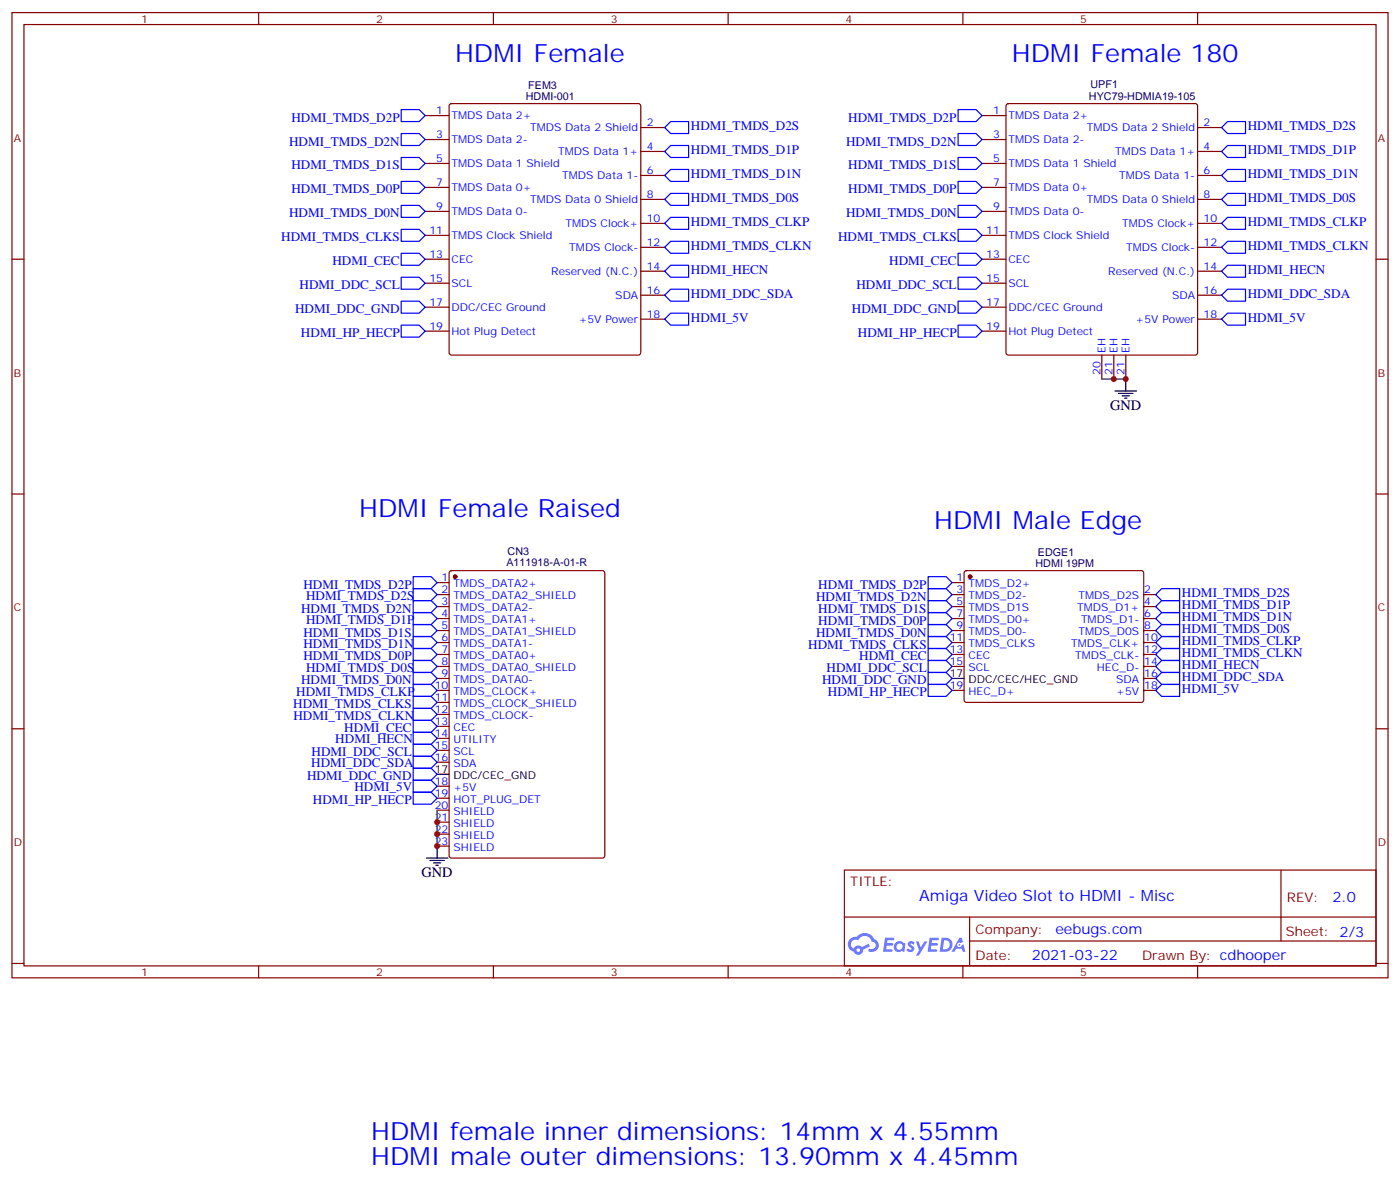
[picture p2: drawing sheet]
<svg xmlns="http://www.w3.org/2000/svg" width="412mm" height="348mm" viewBox="0 0 412 348" stroke-linecap="round" stroke-linejoin="round" font-family="sans-serif">
<defs><g id="words">
<g font-size="7.4" fill="#00f">
<text x="134.1" y="18.2">HDMI Female</text>
<text x="298.1" y="18.2">HDMI Female 180</text>
<text x="105.8" y="152.2">HDMI Female Raised</text>
<text x="275.2" y="155.8">HDMI Male Edge</text>
<text x="109.4" y="335.7">HDMI female inner dimensions: 14mm x 4.55mm</text>
<text x="109.4" y="343.1">HDMI male outer dimensions: 13.90mm x 4.45mm</text>
</g>
<text font-size="4.6" fill="#00f" x="270.8" y="265.3">Amiga Video Slot to HDMI - Misc</text>
<g font-size="4.2">
<text x="327" y="120.8">GND</text>
<text x="124.2" y="258.4">GND</text>
</g>
<g font-size="4.2" fill="#00f">
<text x="392.5" y="265.6">2.0</text>
<text x="310.9" y="275.1">eebugs.com</text>
<text x="304" y="282.9">2021-03-22</text>
</g>
<g font-size="3.9" fill="#00f">
<text x="85.8" y="35.8">HDMI_TMDS_D2P</text>
<text x="249.9" y="35.8">HDMI_TMDS_D2P</text>
<text x="203.5" y="38.3">HDMI_TMDS_D2S</text>
<text x="367.6" y="38.3">HDMI_TMDS_D2S</text>
<text x="85.2" y="42.9">HDMI_TMDS_D2N</text>
<text x="203.5" y="45.3">HDMI_TMDS_D1P</text>
<text x="249.2" y="42.9">HDMI_TMDS_D2N</text>
<text x="367.6" y="45.3">HDMI_TMDS_D1P</text>
<text x="85.8" y="49.9">HDMI_TMDS_D1S</text>
<text x="203.5" y="52.4">HDMI_TMDS_D1N</text>
<text x="249.9" y="49.9">HDMI_TMDS_D1S</text>
<text x="367.6" y="52.4">HDMI_TMDS_D1N</text>
<text x="85.8" y="57">HDMI_TMDS_D0P</text>
<text x="203.5" y="59.4">HDMI_TMDS_D0S</text>
<text x="249.9" y="57">HDMI_TMDS_D0P</text>
<text x="367.6" y="59.4">HDMI_TMDS_D0S</text>
<text x="85.2" y="64">HDMI_TMDS_D0N</text>
<text x="249.2" y="64">HDMI_TMDS_D0N</text>
<text x="82.8" y="71.1">HDMI_TMDS_CLKS</text>
<text x="203.5" y="66.5">HDMI_TMDS_CLKP</text>
<text x="246.9" y="71.1">HDMI_TMDS_CLKS</text>
<text x="367.6" y="66.5">HDMI_TMDS_CLKP</text>
<text x="203.5" y="73.5">HDMI_TMDS_CLKN</text>
<text x="367.6" y="73.5">HDMI_TMDS_CLKN</text>
<text x="97.9" y="78.1">HDMI_CEC</text>
<text x="203.5" y="80.6">HDMI_HECN</text>
<text x="261.9" y="78.1">HDMI_CEC</text>
<text x="367.6" y="80.6">HDMI_HECN</text>
<text x="88.2" y="85.2">HDMI_DDC_SCL</text>
<text x="203.5" y="87.7">HDMI_DDC_SDA</text>
<text x="252.3" y="85.2">HDMI_DDC_SCL</text>
<text x="367.6" y="87.7">HDMI_DDC_SDA</text>
<text x="86.9" y="92.3">HDMI_DDC_GND</text>
<text x="203.5" y="94.7">HDMI_5V</text>
<text x="251" y="92.3">HDMI_DDC_GND</text>
<text x="367.6" y="94.7">HDMI_5V</text>
<text x="88.7" y="99.3">HDMI_HP_HECP</text>
<text x="252.7" y="99.3">HDMI_HP_HECP</text>
<text x="89.4" y="173.4">HDMI_TMDS_D2P</text>
<text x="241.1" y="173.4">HDMI_TMDS_D2P</text>
<text x="90.2" y="176.7">HDMI_TMDS_D2S</text>
<text x="240.4" y="176.9">HDMI_TMDS_D2N</text>
<text x="348.2" y="175.9">HDMI_TMDS_D2S</text>
<text x="348.2" y="179.4">HDMI_TMDS_D1P</text>
<text x="88.7" y="180.4">HDMI_TMDS_D2N</text>
<text x="90.2" y="183.7">HDMI_TMDS_D1P</text>
<text x="241.1" y="184">HDMI_TMDS_D0P</text>
<text x="241.1" y="180.4">HDMI_TMDS_D1S</text>
<text x="348.2" y="182.9">HDMI_TMDS_D1N</text>
<text x="89.4" y="187.5">HDMI_TMDS_D1S</text>
<text x="89.4" y="190.8">HDMI_TMDS_D1N</text>
<text x="238.1" y="191">HDMI_TMDS_CLKS</text>
<text x="240.4" y="187.5">HDMI_TMDS_D0N</text>
<text x="348.2" y="186.4">HDMI_TMDS_D0S</text>
<text x="348.2" y="190">HDMI_TMDS_CLKP</text>
<text x="89.4" y="194.6">HDMI_TMDS_D0P</text>
<text x="90.2" y="197.8">HDMI_TMDS_D0S</text>
<text x="253.1" y="194.6">HDMI_CEC</text>
<text x="348.2" y="197">HDMI_HECN</text>
<text x="348.2" y="193.5">HDMI_TMDS_CLKN</text>
<text x="88.7" y="201.6">HDMI_TMDS_D0N</text>
<text x="242.1" y="201.6">HDMI_DDC_GND</text>
<text x="243.5" y="198.1">HDMI_DDC_SCL</text>
<text x="348.2" y="200.5">HDMI_DDC_SDA</text>
<text x="86.4" y="208.7">HDMI_TMDS_CLKS</text>
<text x="87.2" y="204.9">HDMI_TMDS_CLKP</text>
<text x="243.9" y="205.1">HDMI_HP_HECP</text>
<text x="348.2" y="204.1">HDMI_5V</text>
<text x="86.4" y="211.9">HDMI_TMDS_CLKN</text>
<text x="101.4" y="215.7">HDMI_CEC</text>
<text x="98.8" y="219">HDMI_HECN</text>
<text x="91.7" y="226.1">HDMI_DDC_SDA</text>
<text x="91.8" y="222.8">HDMI_DDC_SCL</text>
<text x="90.4" y="229.8">HDMI_DDC_GND</text>
<text x="104.4" y="233.1">HDMI_5V</text>
<text x="92.2" y="236.9">HDMI_HP_HECP</text>
</g>
<g font-size="3.9" fill="#800">
<text x="250.5" y="260.9">TITLE:</text>
<text x="379.1" y="265.6">REV:</text>
<text x="287.4" y="275.1">Company:</text>
<text x="378.7" y="275.7">Sheet: 2/3</text>
<text x="287.4" y="282.8">Date:</text>
<text x="336.4" y="282.8">Drawn By: cdhooper</text>
</g>
<g font-size="3.2" fill="#800">
<text x="41.6" y="6.7">1</text>
<text x="110.8" y="6.7">2</text>
<text x="179.9" y="6.7">3</text>
<text x="249.1" y="6.7">4</text>
<text x="318.2" y="6.7">5</text>
<text x="4.1" y="41.8">A</text>
<text x="405.9" y="41.8">A</text>
<text x="4.1" y="110.9">B</text>
<text x="405.9" y="110.9">B</text>
<text x="4.1" y="180.1">C</text>
<text x="405.9" y="180.1">C</text>
<text x="4.1" y="249.2">D</text>
<text x="405.9" y="249.2">D</text>
<text x="41.6" y="287.5">1</text>
<text x="110.8" y="287.5">2</text>
<text x="179.9" y="287.5">3</text>
<text x="249.1" y="287.5">4</text>
<text x="318.2" y="287.5">5</text>
</g>
<g font-size="3.2" fill="#000080">
<text x="154.9" y="29.5">HDMI-001</text>
<text x="155.6" y="26.3">FEM3</text>
<text x="320.8" y="29.5">HYC79-HDMIA19-105</text>
<text x="321.2" y="26">UPF1</text>
<text x="149.2" y="166.8">A111918-A-01-R</text>
<text x="149.5" y="163.6">CN3</text>
<text x="305" y="167">HDMI 19PM</text>
<text x="305.7" y="163.9">EDGE1</text>
</g>
<g font-size="3.2" fill="#00f">
<text x="128.5" y="33.7">1</text>
<text x="133" y="35.1">TMDS Data 2+</text>
<text x="292.6" y="33.7">1</text>
<text x="297" y="35.1">TMDS Data 2+</text>
<text x="128.5" y="40.7">3</text>
<text x="156.1" y="38.6">TMDS Data 2 Shield</text>
<text x="190.5" y="37.2">2</text>
<text x="292.6" y="40.7">3</text>
<text x="320.2" y="38.6">TMDS Data 2 Shield</text>
<text x="354.5" y="37.2">2</text>
<text x="128.5" y="47.8">5</text>
<text x="133" y="42.2">TMDS Data 2-</text>
<text x="164.4" y="45.7">TMDS Data 1+</text>
<text x="190.5" y="44.3">4</text>
<text x="292.6" y="47.8">5</text>
<text x="297" y="42.2">TMDS Data 2-</text>
<text x="328.5" y="45.7">TMDS Data 1+</text>
<text x="354.5" y="44.3">4</text>
<text x="133" y="49.2">TMDS Data 1 Shield</text>
<text x="165.6" y="52.7">TMDS Data 1-</text>
<text x="190.5" y="51.3">6</text>
<text x="297" y="49.2">TMDS Data 1 Shield</text>
<text x="329.6" y="52.7">TMDS Data 1-</text>
<text x="354.5" y="51.3">6</text>
<text x="128.5" y="54.9">7</text>
<text x="133" y="56.3">TMDS Data 0+</text>
<text x="156.1" y="59.8">TMDS Data 0 Shield</text>
<text x="190.5" y="58.4">8</text>
<text x="292.6" y="54.9">7</text>
<text x="297" y="56.3">TMDS Data 0+</text>
<text x="320.2" y="59.8">TMDS Data 0 Shield</text>
<text x="354.5" y="58.4">8</text>
<text x="128.5" y="61.9">9</text>
<text x="133" y="63.3">TMDS Data 0-</text>
<text x="190.5" y="65.4">10</text>
<text x="292.6" y="61.9">9</text>
<text x="297" y="63.3">TMDS Data 0-</text>
<text x="354.5" y="65.4">10</text>
<text x="126.5" y="69">11</text>
<text x="133" y="70.4">TMDS Clock Shield</text>
<text x="166.5" y="66.9">TMDS Clock+</text>
<text x="290.5" y="69">11</text>
<text x="297" y="70.4">TMDS Clock Shield</text>
<text x="330.6" y="66.9">TMDS Clock+</text>
<text x="126.5" y="76">13</text>
<text x="133" y="77.4">CEC</text>
<text x="167.7" y="73.9">TMDS Clock-</text>
<text x="190.5" y="72.5">12</text>
<text x="290.5" y="76">13</text>
<text x="297" y="77.4">CEC</text>
<text x="331.7" y="73.9">TMDS Clock-</text>
<text x="354.5" y="72.5">12</text>
<text x="126.5" y="83.1">15</text>
<text x="162.4" y="81">Reserved (N.C.)</text>
<text x="190.5" y="79.6">14</text>
<text x="290.5" y="83.1">15</text>
<text x="326.4" y="81">Reserved (N.C.)</text>
<text x="354.5" y="79.6">14</text>
<text x="133" y="84.5">SCL</text>
<text x="181.3" y="88">SDA</text>
<text x="190.5" y="86.6">16</text>
<text x="297" y="84.5">SCL</text>
<text x="345.3" y="88">SDA</text>
<text x="354.5" y="86.6">16</text>
<text x="126.5" y="90.1">17</text>
<text x="133" y="91.5">DDC/CEC Ground</text>
<text x="170.5" y="95.1">+5V Power</text>
<text x="190.5" y="93.7">18</text>
<text x="290.5" y="90.1">17</text>
<text x="297" y="91.5">DDC/CEC Ground</text>
<text x="334.5" y="95.1">+5V Power</text>
<text x="354.5" y="93.7">18</text>
<text x="126.5" y="97.2">19</text>
<text x="133" y="98.6">Hot Plug Detect</text>
<text x="290.5" y="97.2">19</text>
<text x="297" y="98.6">Hot Plug Detect</text>
<text x="325.6" y="103.9" transform="rotate(-90 325.6 103.9)">EH</text>
<text x="329.1" y="103.9" transform="rotate(-90 329.1 103.9)">EH</text>
<text x="332.7" y="103.9" transform="rotate(-90 332.7 103.9)">EH</text>
<text x="324.2" y="110.4" transform="rotate(-90 324.2 110.4)">20</text>
<text x="327.7" y="110.4" transform="rotate(-90 327.7 110.4)">21</text>
<text x="331.3" y="110.4" transform="rotate(-90 331.3 110.4)">21</text>
<text x="130.1" y="171.3">1</text>
<text x="133.6" y="173">TMDS_DATA2+</text>
<text x="281.8" y="171.3">1</text>
<text x="285.3" y="173">TMDS_D2+</text>
<text x="130.1" y="174.8">2</text>
<text x="130.1" y="178.3">3</text>
<text x="133.6" y="176.6">TMDS_DATA2_SHIELD</text>
<text x="281.8" y="174.8">3</text>
<text x="281.8" y="178.3">5</text>
<text x="285.3" y="176.6">TMDS_D2-</text>
<text x="317.7" y="176.6">TMDS_D2S</text>
<text x="337.1" y="174.8">2</text>
<text x="337.1" y="178.3">4</text>
<text x="130.1" y="181.9">4</text>
<text x="130.1" y="185.4">5</text>
<text x="133.6" y="180.1">TMDS_DATA2-</text>
<text x="133.6" y="183.6">TMDS_DATA1+</text>
<text x="281.8" y="181.9">7</text>
<text x="281.8" y="185.4">9</text>
<text x="285.3" y="180.1">TMDS_D1S</text>
<text x="285.3" y="183.6">TMDS_D0+</text>
<text x="317.3" y="180.1">TMDS_D1+</text>
<text x="318.4" y="183.6">TMDS_D1-</text>
<text x="337.1" y="181.9">6</text>
<text x="337.1" y="185.4">8</text>
<text x="130.1" y="188.9">6</text>
<text x="133.6" y="187.1">TMDS_DATA1_SHIELD</text>
<text x="133.6" y="190.7">TMDS_DATA1-</text>
<text x="279.8" y="188.9">11</text>
<text x="285.3" y="187.1">TMDS_D0-</text>
<text x="285.3" y="190.7">TMDS_CLKS</text>
<text x="315.6" y="190.7">TMDS_CLK+</text>
<text x="317.7" y="187.1">TMDS_D0S</text>
<text x="337.1" y="188.9">10</text>
<text x="130.1" y="192.4">7</text>
<text x="130.1" y="196">8</text>
<text x="133.6" y="194.2">TMDS_DATA0+</text>
<text x="133.6" y="197.7">TMDS_DATA0_SHIELD</text>
<text x="279.8" y="192.4">13</text>
<text x="279.8" y="196">15</text>
<text x="285.3" y="194.2">CEC</text>
<text x="285.3" y="197.7">SCL</text>
<text x="316.7" y="194.2">TMDS_CLK-</text>
<text x="323.1" y="197.7">HEC_D-</text>
<text x="337.1" y="192.4">12</text>
<text x="337.1" y="196">14</text>
<text x="128.1" y="203">10</text>
<text x="130.1" y="199.5">9</text>
<text x="133.6" y="201.3">TMDS_DATA0-</text>
<text x="279.8" y="203">19</text>
<text x="328.8" y="201.3">SDA</text>
<text x="337.1" y="199.5">16</text>
<text x="337.1" y="203">18</text>
<text x="128.1" y="206.6">11</text>
<text x="133.6" y="204.8">TMDS_CLOCK+</text>
<text x="133.6" y="208.3">TMDS_CLOCK_SHIELD</text>
<text x="285.3" y="204.8">HEC_D+</text>
<text x="328.8" y="204.8">+5V</text>
<text x="128.1" y="210.1">12</text>
<text x="128.1" y="213.6">13</text>
<text x="133.6" y="211.8">TMDS_CLOCK-</text>
<text x="133.6" y="215.4">CEC</text>
<text x="128.1" y="217.1">14</text>
<text x="128.1" y="220.7">15</text>
<text x="133.6" y="218.9">UTILITY</text>
<text x="128.1" y="224.2">16</text>
<text x="133.6" y="222.4">SCL</text>
<text x="133.6" y="226">SDA</text>
<text x="128.1" y="231.2">18</text>
<text x="133.6" y="233">+5V</text>
<text x="128.1" y="234.8">19</text>
<text x="128.1" y="238.3">20</text>
<text x="133.6" y="236.5">HOT_PLUG_DET</text>
<text x="128.1" y="241.8">21</text>
<text x="128.1" y="245.4">22</text>
<text x="133.6" y="240.1">SHIELD</text>
<text x="133.6" y="243.6">SHIELD</text>
<text x="128.1" y="248.9">23</text>
<text x="133.6" y="247.1">SHIELD</text>
<text x="133.6" y="250.6">SHIELD</text>
</g>
<g font-size="3.2">
<text x="279.8" y="199.5">17</text>
<text x="285.3" y="201.3">DDC/CEC/HEC_GND</text>
<text x="128.1" y="227.7">17</text>
<text x="133.6" y="229.5">DDC/CEC_GND</text>
</g>
</g></defs>
<g fill="none" stroke="#870000" stroke-width=".35">
<path d="M3.5 3.7h405.4v284.3h-405.4zM7.1 7.2h398.2v277.3h-398.2zM76.2 3.7v3.5M145.3 3.7v3.5M214.5 3.7v3.5M283.6 3.7v3.5M352.8 3.7v3.5M3.5 76.4h3.6M405.3 76.4h3.6M3.5 145.5h3.6M405.3 145.5h3.6M3.5 214.7h3.6"/>
<path d="M405.3 214.7h3.6M248.7 256.3h156.6v28.2h-156.6zM377.3 256.3v20.9M248.7 270.1h156.5M285.6 277.2h119.6M285.6 270.1v14.2M3.5 283.8h3.6M76.2 284.5v3.5M145.3 284.5v3.5M214.5 284.5v3.5M283.6 284.5v3.5M352.8 284.5v3.5"/>
<path d="M405.3 283.8h3.6"/>
</g>
<g fill="#5487ff">
<path d="M267.7 277.5a1.22 1.22 0 0 1 1.7 .2l-.4 .6a.47 .47 0 0 0-.3-.4 .47 .47 0 0 0-.5 .2l.1 .2a1.14 1.14 0 0 1 .8 1.8 1.14 1.14 0 0 1-1.9 0l-.2-.2 .5-.6 .7 .5a.29 .29 0 0 0 .3-.3 .29 .29 0 0 0-.2-.3 1.04 1.04 0 0 1-.6-1.7z"/>
<path d="M260.7 276.2h2.4l.3 .2-.2 .5-1.8 .1-.1 .8h1.5l.3 .4-.3 .4h-1.6l-.2 1.1h1.7l.2 .3-.2 .3-2.6 .1z"/>
<path d="M273.8 276.2h2.4l.3 .2-.1 .5-1.8 .1-.2 .8h1.6l.3 .4-.4 .4-1.6-.1-.1 1.1 1.7 .1 .2 .3-.2 .3-2.6 .1z"/>
<path d="M282.6 276.2h.7l.3 1.3-.6 .3a.69 .69 0 0 0-1 .3 .69 .69 0 0 0 .4 .9 .69 .69 0 0 0 .9-.6l.5-.2 .6 2.2h-.8l-.2-.9h-1.8l-.5 .9h-.8z"/>
<path d="M269.8 277.3h.8l.6 1.8 1.1-1.8h.9l-2.6 4.2h-.8l.9-1.5z"/>
<path d="M277.4 276.2l-.6 4.2h1.3a2.11 2.11 0 0 0 2.5-2.1 2.11 2.11 0 0 0-2.5-2.1zM278.1 277a1.39 1.39 0 0 1 1.7 1.4 1.39 1.39 0 0 1-1.8 1.2h-.3z"/>
<path d="M263.7 277.8a1.54 1.54 0 0 0-.1 2.2 1.54 1.54 0 0 0 2.2 .1l.6 .3 .3-2.3-.2-.3h-.4a1.49 1.49 0 0 0-2.4 0zM264 278.8a.94 .94 0 0 1 1.8 0 .94 .94 0 0 1-1.8 0z"/>
<path d="M250.4 276.6a2.18 2.18 0 0 0 1.1 3.7 1.44 1.44 0 0 0 1.6 .9 1.44 1.44 0 0 0 1.2-1.4l2-1.1-.5-.7-1.9 1a1.47 1.47 0 0 0-2.4 .4 1.39 1.39 0 0 1-.7-1.9 1.39 1.39 0 0 1 2-.5 2.12 2.12 0 0 1 2.2-1.3 2.12 2.12 0 0 1 1.9 1.7 1.14 1.14 0 0 1 1.1 1.4 1.14 1.14 0 0 1-1.7 .7 .43 .43 0 0 0-.5 .4 .43 .43 0 0 0 .4 .5 1.98 1.98 0 0 0 2.5-1.2 1.98 1.98 0 0 0-1.2-2.6 3.1 3.1 0 0 0-5.3-.6l-.9 .1zM252.3 279.9a.55 .55 0 0 1 1.1 0 .55 .55 0 0 1-1.1 0z"/>
<circle cx="282.6" cy="278.3" r=".26"/>
</g>
<g fill="none" stroke="#870000" stroke-width=".35">
<path d="M125.2 34h7.1M132.5 30.7l.5-.2h55l.5 .2 .2 .5v72.7l-.2 .5-.5 .2h-55l-.5-.2-.2-.5v-72.7zM188.7 37.6h7.1M289.3 34h7M296.6 30.7l.4-.2h55.1l.5 .2 .2 .5v72.7l-.3 .5-.4 .2h-55.1l-.5-.2-.2-.5v-72.7zM352.8 37.6h7M125.2 55.2h7.1M125.2 48.2h7.1M125.2 41.1h7.1M188.7 58.7h7.1M188.7 51.7h7.1M188.7 44.6h7.1"/>
<path d="M289.3 55.2h7M289.3 48.2h7M289.3 41.1h7M352.8 58.7h7M352.8 51.7h7M352.8 44.6h7M125.2 76.4h7.1M125.2 69.3h7.1M125.2 62.3h7.1M188.7 79.9h7.1M188.7 72.8h7.1M188.7 65.8h7.1"/>
<path d="M289.3 76.4h7M289.3 69.3h7M289.3 62.3h7M352.8 79.9h7M352.8 72.8h7M352.8 65.8h7M125.2 97.5h7.1M125.2 90.5h7.1M125.2 83.4h7.1M188.7 94h7.1M188.7 87h7.1M289.3 97.5h7"/>
<path d="M289.3 90.5h7M289.3 83.4h7M352.8 94h7M352.8 87h7M324.6 104.6v7.1M328.1 104.6v7.1M331.6 104.6v7.1M128.8 171.6h3.5M128.8 175.2h3.5M128.8 178.7h3.5M132.5 168.3l.5-.2h44.4l.7 .4 .1 83.6-.5 .6-44.7 .1-.7-.5v-83.5zM280.5 171.6h3.5"/>
<path d="M280.5 175.2h3.5M280.5 178.7h3.5M284.2 168.3l.5-.2h51.5l.5 .2 .2 .5-.1 37.7-.6 .4-51.8-.1-.4-.6v-37.4zM336.9 175.2h3.5M336.9 178.7h3.5M128.8 182.2h3.5M128.8 185.7h3.5M128.8 189.3h3.5M128.8 192.8h3.5M128.8 196.3h3.5M128.8 199.8h3.5M280.5 182.2h3.5"/>
<path d="M280.5 185.7h3.5M280.5 189.3h3.5M280.5 192.8h3.5M280.5 196.3h3.5M336.9 182.2h3.5M336.9 185.7h3.5M336.9 189.3h3.5M336.9 192.8h3.5M336.9 196.3h3.5M336.9 199.8h3.5M128.8 203.4h3.5M128.8 206.9h3.5"/>
<path d="M128.8 210.4h3.5M128.8 214h3.5M128.8 217.5h3.5M280.5 203.4h3.5M336.9 203.4h3.5M128.8 221h3.5M128.8 224.5h3.5M128.8 231.6h3.5M128.8 235.1h3.5M128.8 238.7h3.5M128.8 242.2h3.5M128.8 245.7h3.5"/>
<path d="M128.8 249.2h3.5"/>
</g>
<g fill="#870000" stroke="#870000" stroke-width=".35">
<circle cx="285.7" cy="169.9" r=".53"/>
<circle cx="134.1" cy="169.9" r=".53"/>
</g>
<path d="M328.4 115.2h6.4M329.5 115.9h4.2M330.6 116.6h2.1M331.3 117.3h.7M331.6 111.7v3.5M280.5 199.8h3.5M128.8 228.1h3.5M125.6 252.8h6.3M126.6 253.5h4.3M127.7 254.2h2.1M128.4 254.9h.7M128.8 249.2v3.6" fill="none" stroke="#000" stroke-width=".35"/>
<g fill="none" stroke="#00f" stroke-width=".35">
<path d="M118.2 32.3h5.3l1.7 1.7-1.7 1.8h-5.3zM118.2 39.3h5.3l1.7 1.8-1.7 1.8h-5.3zM197.6 35.8h5.2v3.5h-5.2l-1.8-1.7zM282.2 32.3h5.3l1.8 1.7-1.8 1.8h-5.3zM282.2 39.3h5.3l1.8 1.8-1.8 1.8h-5.3zM361.6 35.8h5.3v3.5h-5.3l-1.8-1.7zM118.2 46.4h5.3l1.7 1.8-1.7 1.7h-5.3zM118.2 53.4h5.3l1.7 1.8-1.7 1.8h-5.3zM195.8 58.7l1.8-1.7h5.2v3.5h-5.2zM197.6 49.9h5.2v3.5h-5.2l-1.8-1.7zM197.6 42.9h5.2v3.5h-5.2l-1.8-1.8zM282.2 46.4h5.3l1.8 1.8-1.8 1.7h-5.3z"/>
<path d="M282.2 53.4h5.3l1.8 1.8-1.8 1.8h-5.3zM359.8 58.7l1.8-1.7h5.3v3.5h-5.3zM361.6 49.9h5.3v3.5h-5.3l-1.8-1.7zM361.6 42.9h5.3v3.5h-5.3l-1.8-1.8zM118.2 60.5h5.3l1.7 1.8-1.7 1.7h-5.3zM118.2 67.6h5.3l1.7 1.7-1.7 1.8h-5.3zM118.2 74.6h5.3l1.7 1.8-1.7 1.7h-5.3zM195.8 65.8l1.8-1.8h5.2v3.6h-5.2zM197.6 71.1h5.2v3.5h-5.2l-1.8-1.8zM197.6 78.1h5.2v3.6h-5.2l-1.8-1.8zM282.2 60.5h5.3l1.8 1.8-1.8 1.7h-5.3zM282.2 67.6h5.3l1.8 1.7-1.8 1.8h-5.3z"/>
<path d="M282.2 74.6h5.3l1.8 1.8-1.8 1.7h-5.3zM359.8 65.8l1.8-1.8h5.3v3.6h-5.3zM361.6 71.1h5.3v3.5h-5.3l-1.8-1.8zM361.6 78.1h5.3v3.6h-5.3l-1.8-1.8zM118.2 81.7h5.3l1.7 1.7-1.7 1.8h-5.3zM118.2 88.7h5.3l1.7 1.8-1.7 1.8h-5.3zM118.2 95.8h5.3l1.7 1.7-1.7 1.8h-5.3zM195.8 87l1.8-1.8h5.2v3.5h-5.2zM195.8 94l1.8-1.7h5.2v3.5h-5.2zM282.2 81.7h5.3l1.8 1.7-1.8 1.8h-5.3zM282.2 88.7h5.3l1.8 1.8-1.8 1.8h-5.3zM282.2 95.8h5.3l1.8 1.7-1.8 1.8h-5.3z"/>
<path d="M359.8 87l1.8-1.8h5.3v3.5h-5.3zM359.8 94l1.8-1.7h5.3v3.5h-5.3zM121.7 176.9h5.3l1.8 1.8-1.8 1.7h-5.3zM121.7 169.9h5.3l1.8 1.7-1.8 1.8h-5.3zM121.7 173.4h5.3l1.8 1.8-1.8 1.7h-5.3zM273.4 176.9h5.3l1.8 1.8-1.8 1.7h-5.3zM273.4 173.4h5.3l1.8 1.8-1.8 1.7h-5.3zM273.4 169.9h5.3l1.8 1.7-1.8 1.8h-5.3zM340.4 175.2l1.8-1.8h5.3v3.5h-5.3zM340.4 178.7l1.8-1.8h5.3v3.5h-5.3zM121.7 198.1h5.3l1.8 1.7-1.8 1.8h-5.3zM121.7 191h5.3l1.8 1.8-1.8 1.8h-5.3z"/>
<path d="M121.7 184h5.3l1.8 1.7-1.8 1.8h-5.3zM121.7 180.4h5.3l1.8 1.8-1.8 1.8h-5.3zM121.7 187.5h5.3l1.8 1.8-1.8 1.7h-5.3zM121.7 194.6h5.3l1.8 1.7-1.8 1.8h-5.3zM273.4 198.1h5.3l1.8 1.7-1.8 1.8h-5.3zM273.4 194.6h5.3l1.8 1.7-1.8 1.8h-5.3zM273.4 191h5.3l1.8 1.8-1.8 1.8h-5.3zM273.4 187.5h5.3l1.8 1.8-1.8 1.7h-5.3zM273.4 184h5.3l1.8 1.7-1.8 1.8h-5.3zM273.4 180.4h5.3l1.8 1.8-1.8 1.8h-5.3zM340.4 196.3l1.8-1.7h5.3v3.5h-5.3zM340.4 199.8l1.8-1.7h5.3v3.5h-5.3z"/>
<path d="M340.4 185.7l1.8-1.7h5.3v3.5h-5.3zM340.4 189.3l1.8-1.8h5.3v3.5h-5.3zM340.4 192.8l1.8-1.8h5.3v3.6h-5.3zM342.2 180.4h5.3v3.6h-5.3l-1.8-1.8zM121.7 219.3h5.3l1.8 1.7-1.8 1.8h-5.3zM121.7 212.2h5.3l1.8 1.8-1.8 1.7h-5.3zM121.7 205.1h5.3l1.8 1.8-1.8 1.8h-5.3zM121.7 215.7h5.3l1.8 1.8-1.8 1.8h-5.3zM121.7 201.6h5.3l1.8 1.8-1.8 1.7h-5.3zM121.7 208.7h5.3l1.8 1.7-1.8 1.8h-5.3zM273.4 201.6h5.3l1.8 1.8-1.8 1.7h-5.3zM342.2 201.6h5.3v3.5h-5.3l-1.8-1.7z"/>
<path d="M121.7 233.4h5.3l1.8 1.7-1.8 1.8h-5.3zM121.7 226.3h5.3l1.8 1.8-1.8 1.7h-5.3zM121.7 229.8h5.3l1.8 1.8-1.8 1.8h-5.3zM121.7 222.8h5.3l1.8 1.7-1.8 1.8h-5.3z"/>
</g>
<path d="M324.6 111.7h7M128.8 238.7v10.5" fill="none" stroke="#008700" stroke-width=".35"/>
<g fill="#c00">
<circle cx="128.8" cy="249.2" r=".88"/>
<circle cx="128.8" cy="242.2" r=".88"/>
<circle cx="128.8" cy="245.7" r=".88"/>
<circle cx="328.1" cy="111.7" r=".88"/>
<circle cx="331.6" cy="111.7" r=".88"/>
</g>
<use href="#words"/>
</svg>
